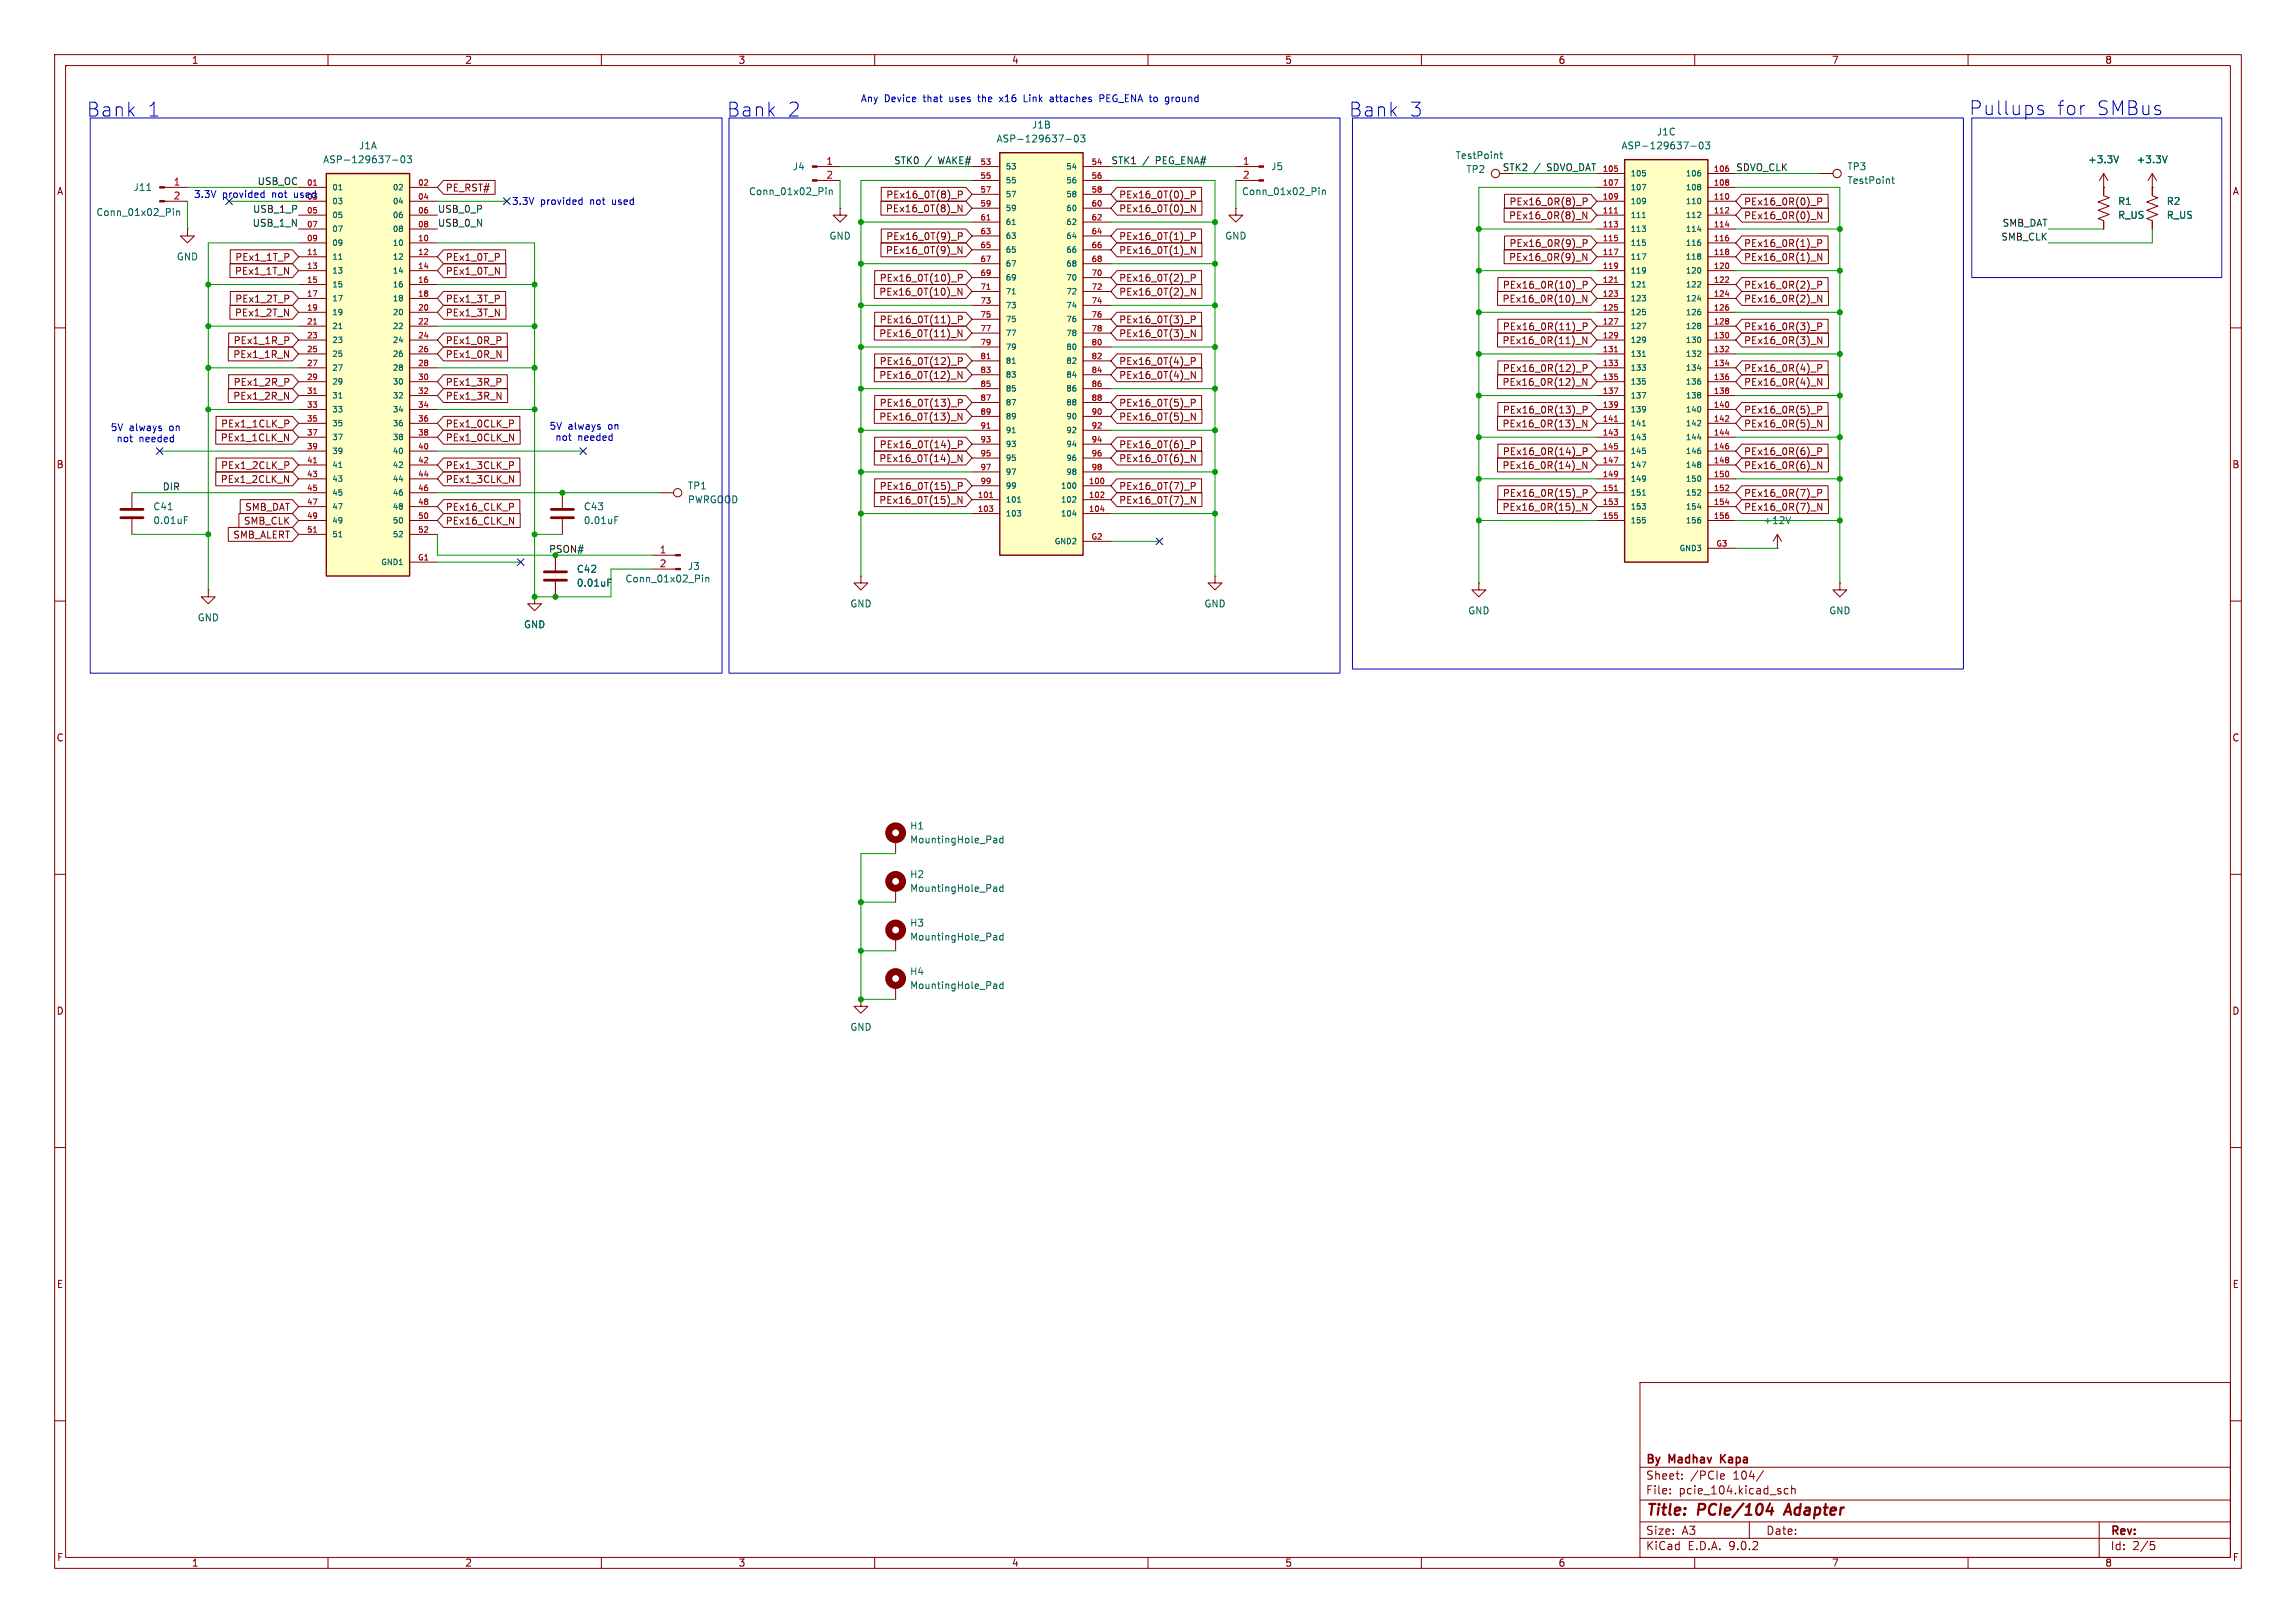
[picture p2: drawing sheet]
<svg xmlns="http://www.w3.org/2000/svg" width="420mm" height="297mm" viewBox="0 0 420 297" stroke-linecap="round" stroke-linejoin="round" font-family="sans-serif">
<defs><g id="words">
<g font-size="3.5" fill="#0000c2">
<text x="15.9" y="21.6">Bank</text>
<text x="26.9" y="21.6">1</text>
<text x="133" y="21.6">Bank</text>
<text x="144" y="21.6">2</text>
<text x="246.7" y="21.6">Bank</text>
<text x="257.8" y="21.6">3</text>
<text x="360.2" y="21.3">Pullups</text>
<text x="376.2" y="21.3">for</text>
<text x="383.4" y="21.3">SMBus</text>
</g>
<g font-size="2.8" fill="#840000">
<text x="301" y="277.9">Title:</text>
<text x="310.6" y="277.9">PCIe/104</text>
<text x="327.4" y="277.9">Adapter</text>
</g>
<g font-size="2.1" fill="#840000">
<text x="301" y="268.2">By</text>
<text x="305.4" y="268.2">Madhav</text>
<text x="315.4" y="268.2">Kapa</text>
<text x="301" y="273.7">File:</text>
<text x="301" y="271">Sheet:</text>
<text x="307.1" y="273.7">pcie_104.kicad_sch</text>
<text x="309.2" y="271">/PCIe</text>
<text x="317.1" y="271">104/</text>
<text x="301" y="281.1">Size:</text>
<text x="307.6" y="281.1">A3</text>
<text x="323" y="281.1">Date:</text>
<text x="386" y="281.3">Rev:</text>
<text x="301" y="283.9">KiCad</text>
<text x="308.7" y="283.9">E.D.A.</text>
<text x="316.3" y="283.9">9.0.2</text>
<text x="386" y="283.9">Id:</text>
<text x="390.1" y="283.9">2/5</text>
</g>
<g font-size="1.8" fill="#840000">
<text x="35" y="11.9">1</text>
<text x="85" y="11.9">2</text>
<text x="135" y="11.9">3</text>
<text x="185" y="11.9">4</text>
<text x="235" y="11.9">5</text>
<text x="285" y="11.9">6</text>
<text x="335" y="11.9">7</text>
<text x="385" y="11.9">8</text>
<text x="10.3" y="35.9">A</text>
<text x="81.4" y="35.2">PE_RST#</text>
<text x="408.3" y="35.9">A</text>
<text x="162" y="39.1">PEx16_0T(8)_N</text>
<text x="162" y="36.5">PEx16_0T(8)_P</text>
<text x="204.6" y="36.5">PEx16_0T(0)_P</text>
<text x="204.6" y="39.1">PEx16_0T(0)_N</text>
<text x="276" y="40.3">PEx16_0R(8)_N</text>
<text x="276" y="37.8">PEx16_0R(8)_P</text>
<text x="318.9" y="40.3">PEx16_0R(0)_N</text>
<text x="318.9" y="37.8">PEx16_0R(0)_P</text>
<text x="42.9" y="47.9">PEx1_1T_P</text>
<text x="81.4" y="47.9">PEx1_0T_P</text>
<text x="162" y="46.7">PEx16_0T(9)_N</text>
<text x="162" y="44.1">PEx16_0T(9)_P</text>
<text x="204.6" y="46.7">PEx16_0T(1)_N</text>
<text x="204.6" y="44.1">PEx16_0T(1)_P</text>
<text x="276" y="47.9">PEx16_0R(9)_N</text>
<text x="276" y="45.4">PEx16_0R(9)_P</text>
<text x="318.9" y="47.9">PEx16_0R(1)_N</text>
<text x="318.9" y="45.4">PEx16_0R(1)_P</text>
<text x="42.9" y="50.5">PEx1_1T_N</text>
<text x="81.4" y="50.5">PEx1_0T_N</text>
<text x="160.8" y="51.8">PEx16_0T(10)_P</text>
<text x="204.6" y="51.8">PEx16_0T(2)_P</text>
<text x="274.8" y="53">PEx16_0R(10)_P</text>
<text x="318.9" y="53">PEx16_0R(2)_P</text>
<text x="42.9" y="58.1">PEx1_2T_N</text>
<text x="42.9" y="55.6">PEx1_2T_P</text>
<text x="81.4" y="58.1">PEx1_3T_N</text>
<text x="81.4" y="55.6">PEx1_3T_P</text>
<text x="160.7" y="54.3">PEx16_0T(10)_N</text>
<text x="160.8" y="59.4">PEx16_0T(11)_P</text>
<text x="204.6" y="54.3">PEx16_0T(2)_N</text>
<text x="204.6" y="59.4">PEx16_0T(3)_P</text>
<text x="274.7" y="55.6">PEx16_0R(10)_N</text>
<text x="318.9" y="55.6">PEx16_0R(2)_N</text>
<text x="42.6" y="65.7">PEx1_1R_N</text>
<text x="42.6" y="63.2">PEx1_1R_P</text>
<text x="81.4" y="65.7">PEx1_0R_N</text>
<text x="81.4" y="63.2">PEx1_0R_P</text>
<text x="160.7" y="61.9">PEx16_0T(11)_N</text>
<text x="204.6" y="61.9">PEx16_0T(3)_N</text>
<text x="274.7" y="63.2">PEx16_0R(11)_N</text>
<text x="274.8" y="60.6">PEx16_0R(11)_P</text>
<text x="318.9" y="60.6">PEx16_0R(3)_P</text>
<text x="318.9" y="63.2">PEx16_0R(3)_N</text>
<text x="42.6" y="70.8">PEx1_2R_P</text>
<text x="81.4" y="70.8">PEx1_3R_P</text>
<text x="160.7" y="69.5">PEx16_0T(12)_N</text>
<text x="160.8" y="67">PEx16_0T(12)_P</text>
<text x="204.6" y="67">PEx16_0T(4)_P</text>
<text x="204.6" y="69.5">PEx16_0T(4)_N</text>
<text x="274.7" y="70.8">PEx16_0R(12)_N</text>
<text x="274.8" y="68.3">PEx16_0R(12)_P</text>
<text x="318.9" y="68.3">PEx16_0R(4)_P</text>
<text x="318.9" y="70.8">PEx16_0R(4)_N</text>
<text x="42.6" y="73.3">PEx1_2R_N</text>
<text x="81.4" y="73.3">PEx1_3R_N</text>
<text x="160.7" y="77.2">PEx16_0T(13)_N</text>
<text x="160.8" y="74.6">PEx16_0T(13)_P</text>
<text x="204.6" y="74.6">PEx16_0T(5)_P</text>
<text x="204.6" y="77.2">PEx16_0T(5)_N</text>
<text x="274.8" y="75.9">PEx16_0R(13)_P</text>
<text x="318.9" y="75.9">PEx16_0R(5)_P</text>
<text x="40.3" y="81">PEx1_1CLK_N</text>
<text x="40.3" y="78.4">PEx1_1CLK_P</text>
<text x="81.4" y="81">PEx1_0CLK_N</text>
<text x="81.4" y="78.4">PEx1_0CLK_P</text>
<text x="160.8" y="82.2">PEx16_0T(14)_P</text>
<text x="204.6" y="82.2">PEx16_0T(6)_P</text>
<text x="274.7" y="78.4">PEx16_0R(13)_N</text>
<text x="274.8" y="83.5">PEx16_0R(14)_P</text>
<text x="318.9" y="78.4">PEx16_0R(5)_N</text>
<text x="318.9" y="83.5">PEx16_0R(6)_P</text>
<text x="10.3" y="85.9">B</text>
<text x="40.3" y="88.6">PEx1_2CLK_N</text>
<text x="40.3" y="86">PEx1_2CLK_P</text>
<text x="81.4" y="88.6">PEx1_3CLK_N</text>
<text x="81.4" y="86">PEx1_3CLK_P</text>
<text x="160.7" y="84.8">PEx16_0T(14)_N</text>
<text x="160.8" y="89.9">PEx16_0T(15)_P</text>
<text x="204.6" y="89.9">PEx16_0T(7)_P</text>
<text x="204.6" y="84.8">PEx16_0T(6)_N</text>
<text x="274.7" y="86">PEx16_0R(14)_N</text>
<text x="318.9" y="86">PEx16_0R(6)_N</text>
<text x="408.2" y="85.9">B</text>
<text x="44.8" y="93.7">SMB_DAT</text>
<text x="81.4" y="93.7">PEx16_CLK_P</text>
<text x="160.7" y="92.4">PEx16_0T(15)_N</text>
<text x="204.6" y="92.4">PEx16_0T(7)_N</text>
<text x="274.7" y="93.7">PEx16_0R(15)_N</text>
<text x="274.8" y="91.1">PEx16_0R(15)_P</text>
<text x="318.9" y="91.1">PEx16_0R(7)_P</text>
<text x="318.9" y="93.7">PEx16_0R(7)_N</text>
<text x="42.6" y="98.7">SMB_ALERT</text>
<text x="44.5" y="96.2">SMB_CLK</text>
<text x="81.4" y="96.2">PEx16_CLK_N</text>
<text x="10.3" y="135.9">C</text>
<text x="408.2" y="135.9">C</text>
<text x="10.3" y="185.9">D</text>
<text x="408.2" y="185.9">D</text>
<text x="10.3" y="235.9">E</text>
<text x="408.3" y="235.9">E</text>
<text x="10.3" y="285.9">F</text>
<text x="35" y="286.9">1</text>
<text x="85" y="286.9">2</text>
<text x="135" y="286.9">3</text>
<text x="185" y="286.9">4</text>
<text x="235" y="286.9">5</text>
<text x="285" y="286.9">6</text>
<text x="335" y="286.9">7</text>
<text x="385" y="286.9">8</text>
<text x="408.3" y="285.9">F</text>
</g>
<g font-size="1.8" fill="#0000c2">
<text x="157.4" y="18.9">Any</text>
<text x="161.7" y="18.9">Device</text>
<text x="169" y="18.9">that</text>
<text x="173.9" y="18.9">uses</text>
<text x="179.4" y="18.9">the</text>
<text x="183.5" y="18.9">x16</text>
<text x="188.2" y="18.9">Link</text>
<text x="193.1" y="18.9">attaches</text>
<text x="202.4" y="18.9">PEG_ENA to</text>
<text x="214.9" y="18.9">ground</text>
<text x="35.4" y="36.4">3.3V</text>
<text x="40.7" y="36.4">provided</text>
<text x="49.9" y="36.4">not</text>
<text x="54.1" y="36.4">used</text>
<text x="93.6" y="37.7">3.3V</text>
<text x="98.8" y="37.7">provided</text>
<text x="108" y="37.7">not</text>
<text x="112.2" y="37.7">used</text>
<text x="20.2" y="79.1">5V</text>
<text x="21.2" y="81.1">not</text>
<text x="23.6" y="79.1">always</text>
<text x="25.4" y="81.1">needed</text>
<text x="31.1" y="79.1">on</text>
<text x="100.4" y="78.8">5V</text>
<text x="101.5" y="80.9">not</text>
<text x="103.9" y="78.8">always</text>
<text x="105.7" y="80.9">needed</text>
<text x="111.4" y="78.8">on</text>
</g>
<g font-size="1.8" fill="#006464">
<text x="188.7" y="23.7">J1B</text>
<text x="65.6" y="27.5">J1A</text>
<text x="182.2" y="26.3">ASP-129637-03</text>
<text x="266.2" y="29.3">TestPoint</text>
<text x="296.5" y="27.5">ASP-129637-03</text>
<text x="303" y="25">J1C</text>
<text x="24.3" y="35.2">J11</text>
<text x="59" y="30.1">ASP-129637-03</text>
<text x="136.9" y="35.9">Conn_01x02_Pin</text>
<text x="144.9" y="31.3">J4</text>
<text x="227.1" y="35.9">Conn_01x02_Pin</text>
<text x="232.4" y="31.3">J5</text>
<text x="268.1" y="31.9">TP2</text>
<text x="337.8" y="31.3">TP3</text>
<text x="337.8" y="33.9">TestPoint</text>
<text x="381.9" y="30.1">+3.3V</text>
<text x="390.8" y="30.1">+3.3V</text>
<text x="17.5" y="39.7">Conn_01x02_Pin</text>
<text x="387.4" y="37.7">R1</text>
<text x="387.4" y="40.2">R_US</text>
<text x="396.2" y="37.7">R2</text>
<text x="396.2" y="40.2">R_US</text>
<text x="32.3" y="47.9">GND</text>
<text x="151.6" y="44">GND</text>
<text x="224" y="44">GND</text>
<text x="125.7" y="89.8">TP1</text>
<text x="27.9" y="93.6">C41</text>
<text x="106.7" y="93.6">C43</text>
<text x="125.7" y="92.3">PWRGOOD</text>
<text x="27.9" y="96.1">0.01uF</text>
<text x="106.7" y="96.1">0.01uF</text>
<text x="322.5" y="96.1">+12V</text>
<text x="105.4" y="107.5">0.01uF</text>
<text x="105.4" y="105">C42</text>
<text x="114.3" y="106.8">Conn_01x02_Pin</text>
<text x="125.7" y="104.5">J3</text>
<text x="36.1" y="113.9">GND</text>
<text x="155.4" y="111.4">GND</text>
<text x="220.2" y="111.4">GND</text>
<text x="268.5" y="112.6">GND</text>
<text x="334.5" y="112.6">GND</text>
<text x="95.8" y="115.2">GND</text>
<text x="166.4" y="152">H1</text>
<text x="166.4" y="154.5">MountingHole_Pad</text>
<text x="166.4" y="160.9">H2</text>
<text x="166.4" y="163.4">MountingHole_Pad</text>
<text x="166.4" y="169.8">H3</text>
<text x="166.4" y="172.3">MountingHole_Pad</text>
<text x="166.4" y="178.7">H4</text>
<text x="166.4" y="181.2">MountingHole_Pad</text>
<text x="155.4" y="188.8">GND</text>
</g>
<g font-size="1.8" fill="#a90000">
<text x="31.7" y="34">1</text>
<text x="151.1" y="30.2">1</text>
<text x="151.1" y="32.8">2</text>
<text x="227.3" y="30.2">1</text>
<text x="227.3" y="32.8">2</text>
<text x="31.7" y="36.6">2</text>
<text x="120.6" y="101.3">1</text>
<text x="120.6" y="103.9">2</text>
</g>
<g font-size="1.8" fill="#0f0f0f">
<text x="47" y="33.9">USB_OC</text>
<text x="163.4" y="30.1">STK0</text>
<text x="169.3" y="30.1">/</text>
<text x="171.8" y="30.1">WAKE#</text>
<text x="203.2" y="30.1">STK1</text>
<text x="209" y="30.1">/</text>
<text x="211.5" y="30.1">PEG_ENA#</text>
<text x="274.8" y="31.4">STK2</text>
<text x="280.6" y="31.4">/</text>
<text x="283.1" y="31.4">SDVO_DAT</text>
<text x="317.5" y="31.4">SDVO_CLK</text>
<text x="46.1" y="41.6">USB_1_N</text>
<text x="46.2" y="39">USB_1_P</text>
<text x="80" y="41.6">USB_0_N</text>
<text x="80" y="39">USB_0_P</text>
<text x="366.2" y="41.6">SMB_DAT</text>
<text x="366" y="44.1">SMB_CLK</text>
<text x="29.7" y="89.8">DIR</text>
<text x="100.3" y="101.3">PSON#</text>
</g>
<g font-size="1.4" fill="#a90000">
<text x="56.1" y="34">01</text>
<text x="76.4" y="34">02</text>
<text x="179.2" y="30.2">53</text>
<text x="179.2" y="32.8">55</text>
<text x="179.2" y="35.3">57</text>
<text x="199.6" y="30.2">54</text>
<text x="199.6" y="32.8">56</text>
<text x="199.6" y="35.3">58</text>
<text x="293.1" y="31.5">105</text>
<text x="293.1" y="34">107</text>
<text x="313.4" y="31.5">106</text>
<text x="313.4" y="34">108</text>
<text x="56.1" y="39.1">05</text>
<text x="56.1" y="41.7">07</text>
<text x="76.4" y="36.6">04</text>
<text x="76.4" y="39.1">06</text>
<text x="76.4" y="41.7">08</text>
<text x="179.2" y="37.8">59</text>
<text x="179.2" y="40.4">61</text>
<text x="199.6" y="37.8">60</text>
<text x="199.6" y="40.4">62</text>
<text x="293.1" y="36.6">109</text>
<text x="293.1" y="39.1">111</text>
<text x="293.1" y="41.7">113</text>
<text x="313.4" y="36.6">110</text>
<text x="313.4" y="39.1">112</text>
<text x="313.4" y="41.7">114</text>
<text x="56.1" y="44.2">09</text>
<text x="56.1" y="46.7">11</text>
<text x="76.4" y="44.2">10</text>
<text x="76.4" y="46.7">12</text>
<text x="179.2" y="42.9">63</text>
<text x="179.2" y="45.5">65</text>
<text x="199.6" y="42.9">64</text>
<text x="199.6" y="45.5">66</text>
<text x="293.1" y="44.2">115</text>
<text x="293.1" y="46.7">117</text>
<text x="313.4" y="44.2">116</text>
<text x="313.4" y="46.7">118</text>
<text x="56.1" y="49.3">13</text>
<text x="56.1" y="51.8">15</text>
<text x="76.4" y="49.3">14</text>
<text x="76.4" y="51.8">16</text>
<text x="179.2" y="48">67</text>
<text x="179.2" y="50.5">69</text>
<text x="179.2" y="53.1">71</text>
<text x="199.6" y="48">68</text>
<text x="199.6" y="50.5">70</text>
<text x="199.6" y="53.1">72</text>
<text x="293.1" y="49.3">119</text>
<text x="293.1" y="51.8">121</text>
<text x="313.4" y="49.3">120</text>
<text x="313.4" y="51.8">122</text>
<text x="56.1" y="54.4">17</text>
<text x="56.1" y="56.9">19</text>
<text x="56.1" y="59.4">21</text>
<text x="76.4" y="54.4">18</text>
<text x="76.4" y="56.9">20</text>
<text x="76.4" y="59.4">22</text>
<text x="179.2" y="55.6">73</text>
<text x="179.2" y="58.2">75</text>
<text x="199.6" y="55.6">74</text>
<text x="199.6" y="58.2">76</text>
<text x="293.1" y="54.4">123</text>
<text x="293.1" y="56.9">125</text>
<text x="293.1" y="59.4">127</text>
<text x="313.4" y="54.4">124</text>
<text x="313.4" y="56.9">126</text>
<text x="313.4" y="59.4">128</text>
<text x="56.1" y="62">23</text>
<text x="56.1" y="64.5">25</text>
<text x="76.4" y="62">24</text>
<text x="76.4" y="64.5">26</text>
<text x="179.2" y="60.7">77</text>
<text x="179.2" y="63.2">79</text>
<text x="179.2" y="65.8">81</text>
<text x="199.6" y="60.7">78</text>
<text x="199.6" y="63.2">80</text>
<text x="199.6" y="65.8">82</text>
<text x="293.1" y="62">129</text>
<text x="293.1" y="64.5">131</text>
<text x="313.4" y="62">130</text>
<text x="313.4" y="64.5">132</text>
<text x="56.1" y="67.1">27</text>
<text x="56.1" y="69.6">29</text>
<text x="76.4" y="67.1">28</text>
<text x="76.4" y="69.6">30</text>
<text x="179.2" y="68.3">83</text>
<text x="179.2" y="70.9">85</text>
<text x="199.6" y="68.3">84</text>
<text x="199.6" y="70.9">86</text>
<text x="293.1" y="67.1">133</text>
<text x="293.1" y="69.6">135</text>
<text x="313.4" y="67.1">134</text>
<text x="313.4" y="69.6">136</text>
<text x="56.1" y="72.1">31</text>
<text x="56.1" y="74.7">33</text>
<text x="56.1" y="77.2">35</text>
<text x="76.4" y="72.1">32</text>
<text x="76.4" y="74.7">34</text>
<text x="76.4" y="77.2">36</text>
<text x="179.2" y="73.4">87</text>
<text x="179.2" y="75.9">89</text>
<text x="199.6" y="73.4">88</text>
<text x="199.6" y="75.9">90</text>
<text x="293.1" y="72.1">137</text>
<text x="293.1" y="74.7">139</text>
<text x="293.1" y="77.2">141</text>
<text x="313.4" y="72.1">138</text>
<text x="313.4" y="74.7">140</text>
<text x="313.4" y="77.2">142</text>
<text x="56.1" y="79.8">37</text>
<text x="56.1" y="82.3">39</text>
<text x="76.4" y="79.8">38</text>
<text x="76.4" y="82.3">40</text>
<text x="179.2" y="78.5">91</text>
<text x="179.2" y="81">93</text>
<text x="179.2" y="83.6">95</text>
<text x="199.6" y="78.5">92</text>
<text x="199.6" y="81">94</text>
<text x="199.6" y="83.6">96</text>
<text x="293.1" y="79.8">143</text>
<text x="293.1" y="82.3">145</text>
<text x="313.4" y="79.8">144</text>
<text x="313.4" y="82.3">146</text>
<text x="56.1" y="84.8">41</text>
<text x="56.1" y="87.4">43</text>
<text x="56.1" y="89.9">45</text>
<text x="76.4" y="84.8">42</text>
<text x="76.4" y="87.4">44</text>
<text x="76.4" y="89.9">46</text>
<text x="179.2" y="86.1">97</text>
<text x="179.2" y="88.6">99</text>
<text x="199.1" y="88.6">100</text>
<text x="199.6" y="86.1">98</text>
<text x="293.1" y="84.8">147</text>
<text x="293.1" y="87.4">149</text>
<text x="293.1" y="89.9">151</text>
<text x="313.4" y="84.8">148</text>
<text x="313.4" y="87.4">150</text>
<text x="313.4" y="89.9">152</text>
<text x="56.1" y="92.5">47</text>
<text x="56.1" y="95">49</text>
<text x="76.4" y="92.5">48</text>
<text x="76.4" y="95">50</text>
<text x="178.8" y="91.2">101</text>
<text x="178.8" y="93.7">103</text>
<text x="199.1" y="91.2">102</text>
<text x="199.1" y="93.7">104</text>
<text x="293.1" y="92.5">153</text>
<text x="293.1" y="95">155</text>
<text x="313.4" y="92.5">154</text>
<text x="313.4" y="95">156</text>
<text x="56.1" y="97.5">51</text>
<text x="76.4" y="97.5">52</text>
<text x="199.5" y="98.8">G2</text>
<text x="313.8" y="100.1">G3</text>
<text x="76.4" y="102.6">G1</text>
</g>
<g font-size="1.4" fill="#006464">
<text x="60.7" y="35">01</text>
<text x="71.7" y="35">02</text>
<text x="183.9" y="31.2">53</text>
<text x="183.9" y="33.8">55</text>
<text x="194.9" y="31.2">54</text>
<text x="194.9" y="33.8">56</text>
<text x="298.2" y="32.5">105</text>
<text x="298.2" y="35">107</text>
<text x="308.2" y="32.5">106</text>
<text x="308.2" y="35">108</text>
<text x="60.7" y="37.6">03</text>
<text x="60.7" y="40.1">05</text>
<text x="71.7" y="37.6">04</text>
<text x="71.7" y="40.1">06</text>
<text x="183.9" y="36.3">57</text>
<text x="183.9" y="38.8">59</text>
<text x="183.9" y="41.4">61</text>
<text x="194.9" y="36.3">58</text>
<text x="194.9" y="38.8">60</text>
<text x="194.9" y="41.4">62</text>
<text x="298.2" y="37.6">109</text>
<text x="298.2" y="40.1">111</text>
<text x="308.2" y="37.6">110</text>
<text x="308.2" y="40.1">112</text>
<text x="60.7" y="42.6">07</text>
<text x="60.7" y="45.2">09</text>
<text x="60.7" y="47.7">11</text>
<text x="71.7" y="42.6">08</text>
<text x="71.7" y="45.2">10</text>
<text x="71.7" y="47.7">12</text>
<text x="183.9" y="43.9">63</text>
<text x="183.9" y="46.5">65</text>
<text x="194.9" y="43.9">64</text>
<text x="194.9" y="46.5">66</text>
<text x="298.2" y="42.6">113</text>
<text x="298.2" y="45.2">115</text>
<text x="298.2" y="47.7">117</text>
<text x="308.2" y="42.6">114</text>
<text x="308.2" y="45.2">116</text>
<text x="308.2" y="47.7">118</text>
<text x="60.7" y="50.3">13</text>
<text x="60.7" y="52.8">15</text>
<text x="71.7" y="50.3">14</text>
<text x="71.7" y="52.8">16</text>
<text x="183.9" y="49">67</text>
<text x="183.9" y="51.5">69</text>
<text x="194.9" y="49">68</text>
<text x="194.9" y="51.5">70</text>
<text x="298.2" y="50.3">119</text>
<text x="298.2" y="52.8">121</text>
<text x="308.2" y="50.3">120</text>
<text x="308.2" y="52.8">122</text>
<text x="60.7" y="55.3">17</text>
<text x="60.7" y="57.9">19</text>
<text x="71.7" y="55.3">18</text>
<text x="71.7" y="57.9">20</text>
<text x="183.9" y="54.1">71</text>
<text x="183.9" y="56.6">73</text>
<text x="183.9" y="59.2">75</text>
<text x="194.9" y="54.1">72</text>
<text x="194.9" y="56.6">74</text>
<text x="194.9" y="59.2">76</text>
<text x="298.2" y="55.3">123</text>
<text x="298.2" y="57.9">125</text>
<text x="308.2" y="55.3">124</text>
<text x="308.2" y="57.9">126</text>
<text x="60.7" y="60.4">21</text>
<text x="60.7" y="63">23</text>
<text x="60.7" y="65.5">25</text>
<text x="71.7" y="60.4">22</text>
<text x="71.7" y="63">24</text>
<text x="71.7" y="65.5">26</text>
<text x="183.9" y="61.7">77</text>
<text x="183.9" y="64.2">79</text>
<text x="194.9" y="61.7">78</text>
<text x="194.9" y="64.2">80</text>
<text x="298.2" y="60.4">127</text>
<text x="298.2" y="63">129</text>
<text x="298.2" y="65.5">131</text>
<text x="308.2" y="60.4">128</text>
<text x="308.2" y="63">130</text>
<text x="308.2" y="65.5">132</text>
<text x="60.7" y="68">27</text>
<text x="60.7" y="70.6">29</text>
<text x="71.7" y="68">28</text>
<text x="71.7" y="70.6">30</text>
<text x="183.9" y="66.8">81</text>
<text x="183.9" y="69.3">83</text>
<text x="183.9" y="71.9">85</text>
<text x="194.9" y="66.8">82</text>
<text x="194.9" y="69.3">84</text>
<text x="194.9" y="71.9">86</text>
<text x="298.2" y="68">133</text>
<text x="298.2" y="70.6">135</text>
<text x="308.2" y="68">134</text>
<text x="308.2" y="70.6">136</text>
<text x="60.7" y="73.1">31</text>
<text x="60.7" y="75.7">33</text>
<text x="71.7" y="73.1">32</text>
<text x="71.7" y="75.7">34</text>
<text x="183.9" y="74.4">87</text>
<text x="183.9" y="76.9">89</text>
<text x="194.9" y="74.4">88</text>
<text x="194.9" y="76.9">90</text>
<text x="298.2" y="73.1">137</text>
<text x="298.2" y="75.7">139</text>
<text x="308.2" y="73.1">138</text>
<text x="308.2" y="75.7">140</text>
<text x="60.7" y="78.2">35</text>
<text x="60.7" y="80.7">37</text>
<text x="60.7" y="83.3">39</text>
<text x="71.7" y="78.2">36</text>
<text x="71.7" y="80.7">38</text>
<text x="71.7" y="83.3">40</text>
<text x="183.9" y="79.5">91</text>
<text x="183.9" y="82">93</text>
<text x="194.9" y="79.5">92</text>
<text x="194.9" y="82">94</text>
<text x="298.2" y="78.2">141</text>
<text x="298.2" y="80.7">143</text>
<text x="298.2" y="83.3">145</text>
<text x="308.2" y="78.2">142</text>
<text x="308.2" y="80.7">144</text>
<text x="308.2" y="83.3">146</text>
<text x="60.7" y="85.8">41</text>
<text x="60.7" y="88.4">43</text>
<text x="71.7" y="85.8">42</text>
<text x="71.7" y="88.4">44</text>
<text x="183.9" y="84.6">95</text>
<text x="183.9" y="87.1">97</text>
<text x="183.9" y="89.6">99</text>
<text x="193.9" y="89.6">100</text>
<text x="194.9" y="84.6">96</text>
<text x="194.9" y="87.1">98</text>
<text x="298.2" y="85.8">147</text>
<text x="298.2" y="88.4">149</text>
<text x="308.2" y="85.8">148</text>
<text x="308.2" y="88.4">150</text>
<text x="60.7" y="90.9">45</text>
<text x="60.7" y="93.4">47</text>
<text x="60.7" y="96">49</text>
<text x="71.7" y="90.9">46</text>
<text x="71.7" y="93.4">48</text>
<text x="71.7" y="96">50</text>
<text x="183.9" y="92.2">101</text>
<text x="183.9" y="94.7">103</text>
<text x="193.9" y="92.2">102</text>
<text x="193.9" y="94.7">104</text>
<text x="298.2" y="90.9">151</text>
<text x="298.2" y="93.4">153</text>
<text x="298.2" y="96">155</text>
<text x="308.2" y="90.9">152</text>
<text x="308.2" y="93.4">154</text>
<text x="308.2" y="96">156</text>
<text x="60.7" y="98.5">51</text>
<text x="71.7" y="98.5">52</text>
<text x="192.8" y="99.8">GND2</text>
<text x="307.1" y="101.1">GND3</text>
<text x="69.6" y="103.6">GND1</text>
</g>
<text font-size="1.4" fill="#0000c2" x="56.1" y="36.6">03</text>
</g></defs>
<g fill="none" stroke="#840000" stroke-width=".18">
<path d="M10 10h400v277h-400zM12 12h396v273h-396zM60 10v2M110 10v2M160 10v2M210 10v2M260 10v2M310 10v2M360 10v2M226.1 38.1v1.3h1.2l-1.2 1.2-1.3-1.2h1.3M226.1 38.1h.1M226.1 30.5h4.2"/>
<path d="M226.1 33h4.2M384.8 34.3v1.5l1 .4-2 .8 2 .7-2 .8 2 .7-2 .8 1 .4v1.5M10 60h2M408 60h2M102.9 90.2v2.8M102.9 95v2.8M120.6 90.2h2.6M325.1 97.8l-.7 1.3M325.1 97.8l.8 1.3M325.1 97.8v2.5M10 110h2M38.1 108v1.2h1.3l-1.3 1.3-1.3-1.3h1.3"/>
<path d="M38.1 108h.1M101.6 101.6v2.8M101.6 106.4v2.8M119.4 101.6h4.2M119.4 104.1h4.2M222.2 105.4v1.3h1.3l-1.3 1.3-1.2-1.3h1.2M222.2 105.4h.1M270.5 106.7v1.3h-1.3l1.3 1.2 1.3-1.2h-1.3M270.5 106.7h.1M325.1 100.3h.1M336.5 106.7v1.3h1.3l-1.3 1.2-1.2-1.2h1.2M336.5 106.7h.1"/>
<path d="M408 110h2M10 160h2M163.8 153.7v2.5M408 160h2M163.8 162.6v2.5M163.8 171.5v2.5M157.5 182.9v1.3h1.2l-1.2 1.2-1.3-1.2h1.3M157.5 182.9h.1M163.8 180.3v2.6M10 210h2M408 210h2M300 253h108v32h-108z"/>
<path d="M10 260h2M300 278.5h108M300 274.5h108M300 268.5h108M305.5 273.2v.2M305.5 272.5v.1M307.7 270.5v.2M307.7 269.8v.1M314.9 269.7l.5 .1v.2l-.7 .2M315.4 270.6l-.5 .1M320 278.5v3M322.6 269.1l-1.3 1.9"/>
<path d="M327.1 272.5l-.4-.1-.3 .3v.4l.1 .2h.6M327.7 272.5l.2-.1 .4 .1 .1 .9M327.7 271.9v1.5M384 278.5v6.5M408 260h2M60 285v2M110 285v2M160 285v2M210 285v2M260 285v2M300 281.5h108M310 285v2"/>
<path d="M360 285v2M393.4 282.1h.7M393.5 282.7h.4l.3 .2-.2 .6-.5 .1"/>
<circle cx="273.6" cy="31.7" r=".76"/>
<circle cx="124" cy="90.2" r=".76"/>
</g>
<path d="M323.8 275.1l-.7 1.4h1.3M324.2 275.9l-.2 1.3M327.2 275.2l-.9 2" fill="none" stroke="#840000" stroke-width=".4"/>
<path d="M314.8 266.2v1.5M315.6 266.2l-.8 .8" fill="none" stroke="#840000" stroke-width=".3"/>
<path d="M100.8 93.2h4.1M100.8 94.7h4.1M99.6 104.6h4M99.6 106.2h4" fill="none" stroke="#840000" stroke-width=".51"/>
<g fill="none" stroke="#006464" stroke-width=".18">
<path d="M241.3 34.4v.1M241.3 34.8v.8M241.9 34.8v.8M241.9 34.9l.2-.1h.3v.8M274.4 28.2h.4M274.5 27.8v1l.3 .2M112.5 95.2h.4M112.5 94.6h.6M327.5 94.6l-.4 1.2M111.2 106.6h.4M111.2 106h.6M128.5 105.2v.1"/>
<path d="M128.5 105.7v.8M129.1 105.7v.8M129.1 105.8l.2-.1h.3l.1 .8M181.9 153.4h.2l.2 .2v.6M182.3 154.2h-.4M182.3 153.7l-.4 .1M183.5 153v1.2M183.5 153.5l-.4-.1-.2 .2 .1 .6h.5M181.9 162.3h.2l.2 .2v.6M181.9 171.2h.2l.2 .2v.6M182.3 163.1h-.4M182.3 162.6l-.4 .1"/>
<path d="M182.3 172h-.4M182.3 171.5h-.4M183.5 162.4l-.4-.1-.2 .2 .1 .6h.5M183.5 161.9v1.2M183.5 170.8v1.2M183.5 179.6v1.3M183.5 171.2h-.4l-.2 .2 .1 .6h.5M181.9 180.1h.2l.2 .2v.6M182.3 180.9h-.4M182.3 180.4h-.4M183.5 180.1h-.4l-.2 .2 .1 .6h.5"/>
</g>
<g fill="none" stroke="#840000" stroke-width="1.3">
<circle cx="163.8" cy="152.4" r="1.27"/>
<circle cx="163.8" cy="170.2" r="1.27"/>
<circle cx="163.8" cy="161.3" r="1.27"/>
<circle cx="163.8" cy="179.1" r="1.27"/>
</g>
<g fill="#840000" stroke="#840000" stroke-width=".18">
<path d="M123.6 101.5h.9v.2h-.9z"/>
<path d="M123.6 104h.9v.3h-.9z"/>
<path d="M230.3 30.4h.8v.2h-.8z"/>
<path d="M230.3 32.9h.8v.2h-.8z"/>
</g>
<path d="M297.2 29.2h15.2v73.7h-15.2z" fill="#ffffc2"/>
<path d="M297.2 29.2h15.2v73.7h-15.2z" fill="none" stroke="#840000" stroke-width=".25"/>
<g fill="none" stroke="#840000" stroke-width=".18">
<path d="M30.1 34.3h4.2M30.1 36.8h4.2M292.1 31.8h5.1M292.1 34.3h5.1M292.1 36.8h5.1M292.1 39.4h5.1M312.4 31.8h5.1M312.4 34.3h5.1M312.4 36.8h5.1M312.4 39.4h5.1M384.8 34.3h.1M384.8 31.8l-.8 1.2"/>
<path d="M384.8 31.8l.8 1.2M384.8 31.8v2.5M34.3 41.9v1.3h-1.3l1.3 1.3 1.3-1.3h-1.3M34.3 41.9h.1M292.1 41.9h5.1M292.1 44.5h5.1M292.1 47h5.1M292.1 49.5h5.1M292.1 52.1h5.1M292.1 54.6h5.1M292.1 57.2h5.1M292.1 59.7h5.1"/>
<path d="M312.4 41.9h5.1M312.4 44.5h5.1M312.4 47h5.1M312.4 49.5h5.1M312.4 52.1h5.1M312.4 54.6h5.1M312.4 57.2h5.1M312.4 59.7h5.1M292.1 62.2h5.1M292.1 64.8h5.1M292.1 67.3h5.1M292.1 69.9h5.1"/>
<path d="M292.1 72.4h5.1M292.1 74.9h5.1M292.1 77.5h5.1M312.4 62.2h5.1M312.4 64.8h5.1M312.4 67.3h5.1M312.4 69.9h5.1M312.4 72.4h5.1M312.4 74.9h5.1M312.4 77.5h5.1M24.1 90.2v2.8M24.1 95v2.8"/>
<path d="M292.1 80h5.1M292.1 82.6h5.1M292.1 85.1h5.1M292.1 87.6h5.1M292.1 90.2h5.1M292.1 92.7h5.1M292.1 95.3h5.1M312.4 80h5.1M312.4 82.6h5.1M312.4 85.1h5.1M312.4 87.6h5.1M312.4 90.2h5.1"/>
<path d="M312.4 92.7h5.1M312.4 95.3h5.1M97.8 109.2v1.3h1.3l-1.3 1.3-1.3-1.3h1.3M97.8 109.2h.1M157.5 105.4v1.3h-1.3l1.3 1.3 1.2-1.3h-1.2M157.5 105.4h.1M312.4 100.3h5.1"/>
</g>
<g fill="none" stroke="#006464" stroke-width=".18">
<path d="M26.9 34.9h.7M31.7 38.2v.1M31.7 38.6v.8M32.3 38.6v.8M32.3 38.7l.2-.1 .3 .1 .1 .7M300.4 33.7h.7l-.5 1.1M300.4 39.8h.6M301 31.7v.4M301 36.4v.7M301 36.7v.1M309.3 26.8h1M311 26h.1a.68 .68 0 0 1 .5 .6 .68 .68 0 0 1-.5 .6 .84 .84 0 0 1-.1-1.2z"/>
<path d="M311 38.9l.1 .4-.6 .5h.6M311 31.6l.1 .2-.1 .4M311 33.8l.1 .1-.1 .2M311 34.2l.1 .2-.1 .3M311 36.4l.1 .3-.1 .5M312 26h.8l-.5 .5 .4 .1v.5l-.2 .1-.5-.1M387.5 28.5l-.4 1.3M300.4 41.4h.6l-.3 .3M300.4 46.4h.7l-.5 1.1M300.4 54.1h.6l-.3 .3M300.4 59.1h.7l-.5 1.1M300.4 52.5h.6"/>
<path d="M301 41.8v.5M301 44.4v.4M301 49.1v.7M301 54.5v.5M301 57.1v.4M301 49.4v.1M310.5 42h.7M310.5 54.7h.7M311 51.6l.1 .4-.6 .5h.6M311 46.9l.1 .2-.1 .3M311 59.6l.1 .2-.1 .3M311 44.3l.1 .2-.1 .4"/>
<path d="M311 46.5l.1 .1-.1 .2M311 49.1l.1 .3-.1 .5M311 57l.1 .2-.1 .4M311 59.2l.1 .1-.1 .2M300.4 66.8h.6l-.3 .3M300.4 71.8h.7l-.5 1.1M300.4 79.5h.6l-.3 .3M300.4 65.2h.6M300.4 77.9h.6M301 61.8v.7M301 67.2v.5M301 69.8v.4"/>
<path d="M301 74.5v.7M301 79.9v.5M301 62.1v.1M301 74.8v.1M310.5 67.4h.7M311 64.3l.1 .4-.6 .5h.6M311 77l.1 .4-.6 .5h.6M311 72.3l.1 .2-.1 .3M311 61.8l.1 .3-.1 .5M311 69.7l.1 .2-.1 .4M311 71.9l.1 .1-.1 .2M311 74.5l.1 .3-.1 .5"/>
<path d="M30.8 93.3h.7M33.7 95.2h.5M33.7 94.6h.6M300.4 84.5h.7l-.5 1.1M300.4 92.2h.6l-.3 .3M300.4 90.6h.6M301 82.5v.4M301 87.2v.7M301 92.6v.5M301 95.2v.4M301 87.5v.1M310.5 80.1h.7"/>
<path d="M310.5 92.8h.7M311 89.7l.1 .4-.6 .5h.6M311 82.4l.1 .2-.1 .4M311 84.6l.1 .1-.1 .2M311 85l.1 .2-.1 .3M311 87.2l.1 .3-.1 .5M311 95.1l.1 .2-.1 .4"/>
</g>
<g fill="none" stroke="#a90000" stroke-width=".18">
<path d="M295.3 32.9h.6l-.4 1M295.3 39h.6M295.8 30.8v.5M295.8 35.5v.7M295.9 35.9l-.1 .1M316.1 38l.1 .4-.6 .6h.6M316.2 30.8v.5M316.2 33v.2M316.2 33.4v.4M316.2 35.6v.7M295.3 40.5h.6l-.3 .4M295.3 45.6h.6l-.4 1"/>
<path d="M295.3 53.2h.6l-.3 .4M295.3 58.3h.6l-.4 1M295.3 51.7h.6M295.8 41v.4M295.8 43.5v.5M295.8 48.2v.7M295.8 53.7v.4M295.8 56.2v.5M295.9 48.6l-.1 .1M315.6 41.2h.7M315.6 53.9h.7M316.1 50.7l.1 .4-.6 .6h.6"/>
<path d="M316.2 43.5v.5M316.2 45.7v.2M316.2 46.1v.4M316.2 48.3v.7M316.2 56.2v.5M316.2 58.4v.2M316.2 58.8v.4M295.3 65.9h.6l-.3 .4M295.3 71h.6l-.4 1M295.3 78.6h.6l-.3 .4M295.3 64.4h.6M295.3 77.1h.6"/>
<path d="M295.8 60.9v.7M295.8 66.4v.4M295.8 68.9v.5M295.8 73.6v.7M295.8 79.1v.4M295.9 61.3l-.1 .1M295.9 74l-.1 .1M315.6 66.6h.7M315.6 79.3h.7M316.1 63.4l.1 .4-.6 .6h.6M316.1 76.1l.1 .4-.6 .6h.6M316.2 71.5v.4"/>
<path d="M316.2 61v.7M316.2 68.9v.5M316.2 71.1v.2M316.2 73.7v.7M295.3 83.7h.6l-.4 1M295.3 91.3h.6l-.3 .4M295.3 89.8h.6M295.8 81.6v.5M295.8 86.3v.7M295.8 91.8v.4M295.8 94.3v.5M295.9 86.7l-.1 .1"/>
<path d="M315.6 92h.7M316.1 88.8l.1 .4-.6 .6h.6M316.2 84.2v.4M316.2 81.6v.5M316.2 83.8v.2M316.2 86.4v.7M316.2 94.3v.5"/>
</g>
<path d="M22.1 93.2h4.1M22.1 94.7h4.1" fill="none" stroke="#840000" stroke-width=".51"/>
<g fill="#840000" stroke="#840000" stroke-width=".18">
<path d="M29.2 34.2h.9v.2h-.9z"/>
<path d="M29.2 36.7h.9v.3h-.9z"/>
</g>
<path d="M59.7 31.8h15.2v73.6h-15.2z" fill="#ffffc2"/>
<path d="M59.7 31.8h15.2v73.6h-15.2z" fill="none" stroke="#840000" stroke-width=".25"/>
<g fill="none" stroke="#840000" stroke-width=".18">
<path d="M54.6 34.3h5.1M54.6 36.8h5.1M54.6 39.4h5.1M74.9 34.3h5.1M74.9 36.8h5.1M74.9 39.4h5.1M393.7 34.3h.1M393.7 31.8l-.8 1.2M393.7 31.8l.8 1.2M393.7 31.8v2.5M54.6 41.9h5.1M54.6 44.5h5.1"/>
<path d="M54.6 47h5.1M54.6 49.5h5.1M54.6 52.1h5.1M54.6 54.6h5.1M54.6 57.2h5.1M54.6 59.7h5.1M74.9 41.9h5.1M74.9 44.5h5.1M74.9 47h5.1M74.9 49.5h5.1M74.9 52.1h5.1M74.9 54.6h5.1"/>
<path d="M74.9 57.2h5.1M74.9 59.7h5.1M54.6 62.2h5.1M54.6 64.8h5.1M54.6 67.3h5.1M54.6 69.9h5.1M54.6 72.4h5.1M54.6 74.9h5.1M54.6 77.5h5.1M74.9 62.2h5.1M74.9 64.8h5.1M74.9 67.3h5.1"/>
<path d="M74.9 69.9h5.1M74.9 72.4h5.1M74.9 74.9h5.1M74.9 77.5h5.1M54.6 80h5.1M54.6 82.6h5.1M54.6 85.1h5.1M54.6 87.6h5.1M54.6 90.2h5.1M54.6 92.7h5.1M54.6 95.3h5.1M54.6 97.8h5.1"/>
<path d="M74.9 80h5.1M74.9 82.6h5.1M74.9 85.1h5.1M74.9 87.6h5.1M74.9 90.2h5.1M74.9 92.7h5.1M74.9 95.3h5.1M74.9 97.8h5.1M74.9 102.9h5.1"/>
</g>
<path d="M62 34.8h.5M71.8 29.3h1M73.5 28.6l.1-.1a.68 .68 0 0 1 .5 .7 .68 .68 0 0 1-.5 .6 .84 .84 0 0 1-.1-1.2zM74.5 28.5h.8l-.5 .5 .4 .1v.6l-.2 .1-.5-.1M396.4 28.5l-.4 1.3M62 47.5h.5M62 60.2h.5M62 72.9h.5M62 85.6h.5M62 98.3h.5" fill="none" stroke="#006464" stroke-width=".18"/>
<path d="M57.3 33.9h.6M57.3 46.6h.6M57.3 59.3h.6M57.3 72h.6M57.3 84.7h.6M57.3 97.4h.6" fill="none" stroke="#a90000" stroke-width=".18"/>
<path d="M182.9 27.9h15.2v73.7h-15.2z" fill="#ffffc2"/>
<path d="M182.9 27.9h15.2v73.7h-15.2z" fill="none" stroke="#840000" stroke-width=".25"/>
<g fill="none" stroke="#840000" stroke-width=".18">
<path d="M81.1 33h9.5v2.6h-9.5l-1.1-1.3zM149.5 30.5h4.2M149.5 33h4.2M153.7 38.1v1.3h-1.3l1.3 1.2 1.2-1.2h-1.2M153.7 38.1h.1M161.1 36.8h15.6l1.1 1.3-1.1 1.3h-15.6zM161.2 34.3h15.5l1.1 1.3-1.1 1.2h-15.5zM175.3 35.6h.6l.1-.2v-.3l-.7-.1v1.2M176 37.5v1.3l-.8-1.3v1.3M177.8 30.5h5.1M177.8 33h5.1M177.8 35.6h5.1"/>
<path d="M177.8 38.1h5.1M198.1 30.5h5.1M198.1 33h5.1M198.1 35.6h5.1M198.1 38.1h5.1M204.3 34.3h15.5v2.5h-15.5l-1.1-1.2zM204.3 36.8h15.6v2.6h-15.6l-1.1-1.3zM217.9 35.6h.6l.1-.2v-.3l-.7-.1v1.2M218.6 37.5v1.3l-.7-1.3v1.3M275.1 38.1h15.9l1.1 1.3-1.1 1.2h-15.9zM275.2 35.6h15.8l1.1 1.2-1.1 1.3h-15.8zM289.6 36.9l.6-.1 .1-.1v-.3l-.7-.2v1.3"/>
<path d="M290.3 38.8v1.2l-.8-1.2v1.2M318.6 38.1h15.9v2.5h-15.9l-1.1-1.2zM318.6 35.6h15.8v2.5h-15.8l-1.1-1.3zM332.5 36.9l.6-.1 .1-.1v-.3l-.7-.2v1.3M332.7 31.8h2.6M333.2 38.8v1.2l-.7-1.2v1.2M384.8 34.3h.1M384.8 34.3v1.3M393.7 34.3v1.5l1 .4-2 .8 2 .7-2 .8 2 .7-2 .8 1 .4v1.5M393.7 34.3h.1M42.1 48.3h11.4l1.1 1.2-1.1 1.3h-11.4zM42.1 55.9h11.4l1.1 1.3-1.1 1.2h-11.4z"/>
<path d="M42.1 45.7h11.4l1.1 1.3-1.1 1.3h-11.4zM42.1 53.3h11.4l1.1 1.3-1.1 1.3h-11.4zM81.1 55.9h11.5v2.5h-11.5l-1.1-1.2zM81.1 48.3h11.5v2.5h-11.5l-1.1-1.3zM81.1 45.7h11.4v2.6h-11.4l-1.1-1.3zM81.1 53.3h11.4v2.6h-11.4l-1.1-1.3zM159.9 59.7h16.8l1.1 1.3-1.1 1.2h-16.8zM159.9 52.1h16.8l1.1 1.2-1.1 1.3h-16.8zM160 49.5h16.7l1.1 1.3-1.1 1.3h-16.7zM160 57.1h16.7l1.1 1.3-1.1 1.3h-16.7zM161.1 44.4h15.6l1.1 1.3-1.1 1.3h-15.6zM161.2 41.9h15.5l1.1 1.3-1.1 1.3h-15.5z"/>
<path d="M174 54.1h.9M174 51.6h1M174 59.2h1M175.3 43.2h.6l.1-.2v-.3l-.7-.1v1.3M175.3 50.9l.6-.1 .1-.2v-.3l-.7-.1v1.3M175.3 58.5l.6-.1 .1-.2v-.3l-.7-.1v1.3M176 45.1v1.3l-.8-1.3v1.3M176 52.7v1.3l-.8-1.3v1.3M177.8 40.6h5.1M177.8 43.2h5.1M177.8 45.7h5.1M177.8 48.3h5.1"/>
<path d="M177.8 50.8h5.1M177.8 53.3h5.1M177.8 55.9h5.1M177.8 58.4h5.1M198.1 40.6h5.1M198.1 43.2h5.1M198.1 45.7h5.1M198.1 48.3h5.1M198.1 50.8h5.1M198.1 53.3h5.1M198.1 55.9h5.1M198.1 58.4h5.1"/>
<path d="M204.3 44.4h15.6v2.6h-15.6l-1.1-1.3zM204.3 52.1h15.6v2.5h-15.6l-1.1-1.3zM204.3 49.5h15.5v2.6h-15.5l-1.1-1.3zM204.3 41.9h15.5v2.6h-15.5l-1.1-1.3zM204.3 57.1h15.5v2.6h-15.5l-1.1-1.3zM204.3 59.7h15.6v2.5h-15.6l-1.1-1.2zM217.9 43.2h.6l.1-.2v-.3l-.7-.1v1.3M217.9 50.9l.6-.1 .1-.2v-.3l-.7-.1v1.3M217.9 58.5l.6-.1 .1-.2v-.3l-.7-.1v1.3M218.6 45.1v1.3l-.7-1.3v1.3M218.6 52.7v1.3l-.7-1.3v1.3M273.9 53.3h17.1l1.1 1.3-1.1 1.3h-17.1z"/>
<path d="M274 58.4h17l1.1 1.3-1.1 1.3h-17zM274 50.8h17l1.1 1.3-1.1 1.2h-17zM275.1 45.7h15.9l1.1 1.3-1.1 1.3h-15.9zM275.2 43.2h15.8l1.1 1.3-1.1 1.2h-15.8zM288.3 55.4h.9M288.3 52.9h1M289.6 59.8l.6-.1 .1-.2v-.3l-.7-.1v1.3M289.6 52.1h.6l.1-.2v-.3l-.7-.1v1.2M289.6 44.5h.6l.1-.2v-.3l-.7-.1v1.2M290.3 46.4v1.3l-.8-1.3v1.3M290.3 54v1.3l-.8-1.3v1.3M318.6 58.4h15.8v2.6h-15.8l-1.1-1.3z"/>
<path d="M318.6 45.7h15.9v2.6h-15.9l-1.1-1.3zM318.6 50.8h15.8v2.5h-15.8l-1.1-1.2zM318.6 53.3h15.9v2.6h-15.9l-1.1-1.3zM318.6 43.2h15.8v2.5h-15.8l-1.1-1.2zM332.5 44.5h.6l.1-.2v-.3l-.7-.1v1.2M332.5 52.1h.6l.1-.2v-.3l-.7-.1v1.2M332.5 59.8l.6-.1 .1-.2v-.3l-.7-.1v1.3M333.2 46.4v1.3l-.7-1.3v1.3M333.2 54v1.3l-.7-1.3v1.3M384.8 40.6v1.3M39.5 78.7h14l1.1 1.3-1.1 1.3h-14zM39.5 76.2h14l1.1 1.3-1.1 1.2h-14z"/>
<path d="M41.8 63.5h11.7l1.1 1.3-1.1 1.2h-11.7zM41.8 71.1h11.7l1.1 1.3-1.1 1.3h-11.7zM41.8 68.6h11.7l1.1 1.3-1.1 1.2h-11.7zM41.8 61h11.7l1.1 1.2-1.1 1.3h-11.7zM52.1 79.4l.7 1.3v-1.3M52.6 76.9l.2 .2v.3l-.2 .1M52.8 69.4v.4M52.8 61.8v.4M81.1 63.5h11.8v2.5h-11.8l-1.1-1.2zM81.1 78.7h14.1v2.6h-14.1l-1.1-1.3zM81.1 68.6h11.7v2.5h-11.7l-1.1-1.2zM81.1 61h11.7v2.5h-11.7l-1.1-1.3z"/>
<path d="M81.1 76.2h14v2.5h-14l-1.1-1.2zM81.1 71.1h11.8v2.6h-11.8l-1.1-1.3zM91.6 69.4v.4M91.6 61.8v.4M93.2 79.4l.7 1.3v-1.3M93.7 76.9l.2 .2v.3l-.2 .1M159.9 67.3h16.8l1.1 1.3-1.1 1.3h-16.8zM159.9 74.9h16.8l1.1 1.3-1.1 1.3h-16.8zM160 64.8h16.7l1.1 1.2-1.1 1.3h-16.7zM160 72.4h16.7l1.1 1.3-1.1 1.2h-16.7zM174 61.8h.9M174 69.4h.9"/>
<path d="M174 77h.9M174 66.8h1M174 74.5h1M175.3 66.1l.6-.1 .1-.1v-.3l-.7-.2v1.3M175.3 73.7h.6l.1-.2v-.3l-.7-.1v1.2M176 60.4v1.2l-.8-1.2v1.2M176 68v1.3l-.8-1.3v1.3M176 75.6v1.3l-.8-1.3v1.3M177.8 61h5.1M177.8 63.5h5.1M177.8 66h5.1M177.8 68.6h5.1"/>
<path d="M177.8 71.1h5.1M177.8 73.7h5.1M177.8 76.2h5.1M177.8 78.7h5.1M198.1 61h5.1M198.1 63.5h5.1M198.1 66h5.1M198.1 68.6h5.1M198.1 71.1h5.1M198.1 73.7h5.1M198.1 76.2h5.1M198.1 78.7h5.1"/>
<path d="M204.3 64.8h15.5v2.5h-15.5l-1.1-1.3zM204.3 72.4h15.5v2.5h-15.5l-1.1-1.2zM204.3 74.9h15.6v2.6h-15.6l-1.1-1.3zM204.3 67.3h15.6v2.6h-15.6l-1.1-1.3zM217.9 66.1l.6-.1 .1-.1v-.3l-.7-.2v1.3M217.9 73.7h.6l.1-.2v-.3l-.7-.1v1.2M218.6 60.4v1.2l-.7-1.2v1.2M218.6 68v1.3l-.7-1.3v1.3M218.6 75.6v1.3l-.7-1.3v1.3M273.9 61h17.1l1.1 1.2-1.1 1.3h-17.1zM273.9 68.6h17.1l1.1 1.3-1.1 1.2h-17.1zM273.9 76.2h17.1l1.1 1.3-1.1 1.2h-17.1z"/>
<path d="M274 66h17l1.1 1.3-1.1 1.3h-17zM274 73.7h17l1.1 1.2-1.1 1.3h-17zM288.3 63h.9M288.3 70.6h.9M288.3 78.3h.9M288.3 68.1h1M288.3 60.5h1M288.3 75.7h1M289.6 67.4l.6-.1 .1-.2v-.3l-.7-.1v1.3M289.6 75l.6-.1 .1-.1v-.3l-.7-.2v1.3M290.3 61.6v1.3l-.8-1.3v1.3M290.3 69.3v1.2l-.8-1.2v1.2"/>
<path d="M290.3 76.9v1.2l-.8-1.2v1.2M318.6 66h15.8v2.6h-15.8l-1.1-1.3zM318.6 68.6h15.9v2.5h-15.9l-1.1-1.2zM318.6 73.7h15.8v2.5h-15.8l-1.1-1.3zM318.6 76.2h15.9v2.5h-15.9l-1.1-1.2zM318.6 61h15.9v2.5h-15.9l-1.1-1.3zM332.5 67.4l.6-.1 .1-.2v-.3l-.7-.1v1.3M332.5 75l.6-.1 .1-.1v-.3l-.7-.2v1.3M333.2 61.6v1.3l-.7-1.3v1.3M333.2 69.3v1.2l-.7-1.2v1.2M333.2 76.9v1.2l-.7-1.2v1.2M39.5 86.4h14l1.1 1.2-1.1 1.3h-14z"/>
<path d="M39.5 83.8h14l1.1 1.3-1.1 1.3h-14zM41.8 96.5h11.7l1.1 1.3-1.1 1.3h-11.7zM43.7 94h9.8l1.1 1.3-1.1 1.2h-9.8zM43.9 91.4h9.6l1.1 1.3-1.1 1.3h-9.6zM52.1 87l.7 1.3v-1.3M52.6 84.5l.2 .2v.3l-.2 .2M81.1 94h14.1v2.5h-14.1l-1.1-1.2zM81.1 86.4h14.1v2.5h-14.1l-1.1-1.3zM81.1 91.4h14v2.6h-14l-1.1-1.3zM81.1 83.8h14v2.6h-14l-1.1-1.3zM93.2 94.7l.7 1.2v-1.2M93.2 87l.7 1.3v-1.3"/>
<path d="M93.7 84.5l.2 .2v.3l-.2 .2M93.7 92.1l.2 .3v.3l-.2 .1M159.9 82.5h16.8l1.1 1.3-1.1 1.3h-16.8zM159.9 90.2h16.8l1.1 1.2-1.1 1.3h-16.8zM160 80h16.7l1.1 1.3-1.1 1.3h-16.7zM160 87.6h16.7l1.1 1.3-1.1 1.3h-16.7zM174 84.6h.9M174 92.2h.9M174 82.1h1M174 89.7h1M175.3 81.3h.6l.1-.2v-.3l-.7-.1v1.3M175.3 89l.6-.1 .1-.2v-.3l-.7-.1v1.3"/>
<path d="M176 83.2v1.3l-.8-1.3v1.3M176 90.8v1.3l-.8-1.3v1.3M177.8 81.3h5.1M177.8 83.8h5.1M177.8 86.4h5.1M177.8 88.9h5.1M177.8 91.4h5.1M177.8 94h5.1M198.1 81.3h5.1M198.1 83.8h5.1M198.1 86.4h5.1M198.1 88.9h5.1"/>
<path d="M198.1 91.4h5.1M198.1 94h5.1M198.1 99.1h5.1M204.3 87.6h15.5v2.6h-15.5l-1.1-1.3zM204.3 90.2h15.6v2.5h-15.6l-1.1-1.3zM204.3 82.5h15.6v2.6h-15.6l-1.1-1.3zM204.3 80h15.5v2.6h-15.5l-1.1-1.3zM217.9 81.3h.6l.1-.2v-.3l-.7-.1v1.3M217.9 89l.6-.1 .1-.2v-.3l-.7-.1v1.3M218.6 83.2v1.3l-.7-1.3v1.3M218.6 90.8v1.3l-.7-1.3v1.3M273.9 91.4h17.1l1.1 1.3-1.1 1.3h-17.1z"/>
<path d="M273.9 83.8h17.1l1.1 1.3-1.1 1.3h-17.1zM274 81.3h17l1.1 1.3-1.1 1.2h-17zM274 88.9h17l1.1 1.3-1.1 1.2h-17zM288.3 93.5h.9M288.3 85.9h.9M288.3 83.3h1M288.3 91h1M289.6 90.2h.6l.1-.2v-.3l-.7-.1v1.2M289.6 82.6h.6l.1-.2v-.3l-.7-.1v1.2M290.3 84.5v1.3l-.8-1.3v1.3M290.3 92.1v1.3l-.8-1.3v1.3M318.6 88.9h15.8v2.5h-15.8l-1.1-1.2z"/>
<path d="M318.6 83.8h15.9v2.6h-15.9l-1.1-1.3zM318.6 81.3h15.8v2.5h-15.8l-1.1-1.2zM318.6 91.4h15.9v2.6h-15.9l-1.1-1.3zM332.5 82.6h.6l.1-.2v-.3l-.7-.1v1.2M332.5 90.2h.6l.1-.2v-.3l-.7-.1v1.2M333.2 84.5v1.3l-.7-1.3v1.3M333.2 92.1v1.3l-.7-1.3v1.3M97.8 109.2h.1M101.6 101.6v2.8M101.6 106.4v2.8"/>
<circle cx="336" cy="31.7" r=".76"/>
</g>
<g fill="none" stroke="#006464" stroke-width=".18">
<path d="M151.1 34.4v.1M151.1 34.8v.8M151.7 34.8v.8M151.7 34.9l.2-.1h.3v.8M195 25.5h1M196.7 24.8l.1-.1a.68 .68 0 0 1 .5 .6 .68 .68 0 0 1-.5 .7 .84 .84 0 0 1-.1-1.2zM197.7 24.7h.8l-.5 .5 .4 .1v.6l-.2 .1-.5-.1M346 32.8h.5M346.2 32.3v1.1l.3 .2M387.5 28.5l-.4 1.3M396.4 28.5l-.4 1.3M185.2 41.1h.5"/>
<path d="M185.2 53.8h.5M185.2 66.5h.5M185.2 79.2h.5M186.1 93.4h.6l-.3 .4M186.1 91.9h.6M186.7 93.9v.4M196.2 94.1h.7M196.7 90.9l.1 .4-.6 .6h.6M196.7 88.4l.1 .3-.1 .6M111.2 106.6h.4M111.2 106h.6"/>
</g>
<path d="M180.5 40.3h.6M180.5 53h.6M180.5 65.7h.6M180.5 78.4h.6M181 92.6h.6l-.3 .4M181 91.1h.6M181.5 93.1v.4M201.3 93.3h.7M201.8 90.1l.1 .4-.6 .6h.6M201.9 87.7v.6" fill="none" stroke="#a90000" stroke-width=".18"/>
<g fill="#840000" stroke="#840000" stroke-width=".18">
<path d="M148.6 30.4h.9v.2h-.9z"/>
<path d="M148.6 32.9h.9v.2h-.9z"/>
</g>
<g fill="none" stroke="#009600" stroke-width=".18">
<path d="M34.3 36.8v5.1M34.3 34.3h20.3M41.9 36.8h12.7M80 36.8h12.7M153.7 30.5h24.1M153.7 33v5.1M177.8 33h-20.3v72.4M203.2 33h19v72.4M203.2 30.5h22.9M226.1 33v5.1M276.9 31.8h15.2M292.1 34.3h-21.6v72.4"/>
<path d="M317.5 31.8h15.2M317.5 34.3h19v72.4M38.1 52.1h16.5M38.1 59.7h16.5M54.6 44.5h-16.5v63.5M80 44.5h17.8v64.7h14v-5.1h7.6M80 52.1h17.8M80 59.7h17.8M157.5 48.3h20.3M157.5 40.6h20.3M157.5 55.9h20.3M203.2 48.3h19"/>
<path d="M203.2 40.6h19M203.2 55.9h19M270.5 49.5h21.6M270.5 57.2h21.6M270.5 41.9h21.6M317.5 49.5h19M317.5 57.2h19M317.5 41.9h19M374.6 41.9h10.2M393.7 41.9v2.6h-19.1M38.1 74.9h16.5M38.1 67.3h16.5"/>
<path d="M80 74.9h17.8M80 67.3h17.8M157.5 71.1h20.3M157.5 63.5h20.3M157.5 78.7h20.3M203.2 71.1h19M203.2 63.5h19M203.2 78.7h19M270.5 72.4h21.6M270.5 64.8h21.6M317.5 72.4h19M317.5 64.8h19"/>
<path d="M24.1 90.2h30.5M24.1 97.8h14M29.2 82.6h25.4M80 97.8v3.8h39.4M80 90.2h40.6M80 82.6h26.7M97.8 97.8h5.1M157.5 94h20.3M157.5 86.4h20.3M203.2 94h19M203.2 86.4h19M203.2 99.1h8.9"/>
<path d="M270.5 95.3h21.6M270.5 87.6h21.6M270.5 80h21.6M317.5 95.3h19M317.5 87.6h19M317.5 80h19M80 102.9h15.2M317.5 100.3h7.6M163.8 156.2h-6.3v26.7h6.3M157.5 174h6.3M157.5 165.1h6.3"/>
</g>
<path d="M41.3 36.2l1.2 1.2M42.5 36.2l-1.2 1.2M92.1 36.2l1.2 1.2M93.3 36.2l-1.2 1.2M28.6 81.9l1.2 1.3M29.8 81.9l-1.2 1.3M106.1 81.9l1.2 1.3M107.3 81.9l-1.2 1.3M211.5 98.5l1.2 1.2M212.7 98.5l-1.2 1.2M94.6 102.3l1.3 1.2M95.9 102.3l-1.3 1.2" fill="none" stroke="#000084" stroke-width=".18"/>
<g fill="none" stroke="#0000c2" stroke-width=".18">
<path d="M182.8 17.8l.7 .8M183.5 17.8l-.7 .8M187.3 17.3v1.3h.7M192.1 17.8h.5M192.7 18.1h-.5l-.1 .2 .1 .3h.5M201.2 18h.6l.1-.2v-.3l-.7-.2v1.3M372.9 19.4l.2-.1 .6 .1M16.5 21.6h115.6v101.6h-115.6zM47.9 35.3l.4 .1M48.3 34.9v1.2M48.3 36.1h-.4M106.1 36.6h.4"/>
<path d="M106.5 36.1v1.3M106.5 37.4h-.4M133.3 21.6h111.8v101.6h-111.8zM247.4 21.6h111.8v100.8h-111.8zM360.7 21.6h45.7v29.2h-45.7zM372.9 20l.8 .3 .1 .3-.3 .4-.7-.1"/>
</g>
<g fill="#009600" stroke="#009600" stroke-width=".18">
<circle cx="336.5" cy="72.4" r=".46"/>
<circle cx="336.5" cy="87.6" r=".46"/>
<circle cx="336.5" cy="95.3" r=".46"/>
<circle cx="336.5" cy="64.8" r=".46"/>
<circle cx="336.5" cy="80" r=".46"/>
<circle cx="336.5" cy="49.5" r=".46"/>
<circle cx="336.5" cy="57.2" r=".46"/>
<circle cx="336.5" cy="41.9" r=".46"/>
<circle cx="270.5" cy="41.9" r=".46"/>
<circle cx="270.5" cy="64.8" r=".46"/>
<circle cx="270.5" cy="95.3" r=".46"/>
<circle cx="270.5" cy="57.2" r=".46"/>
<circle cx="270.5" cy="87.6" r=".46"/>
<circle cx="270.5" cy="72.4" r=".46"/>
<circle cx="270.5" cy="80" r=".46"/>
<circle cx="222.2" cy="94" r=".46"/>
<circle cx="222.2" cy="40.6" r=".46"/>
<circle cx="270.5" cy="49.5" r=".46"/>
<circle cx="38.1" cy="59.7" r=".46"/>
<circle cx="38.1" cy="52.1" r=".46"/>
<circle cx="38.1" cy="97.8" r=".46"/>
<circle cx="38.1" cy="67.3" r=".46"/>
<circle cx="38.1" cy="74.9" r=".46"/>
<circle cx="222.2" cy="71.1" r=".46"/>
<circle cx="222.2" cy="63.5" r=".46"/>
<circle cx="222.2" cy="78.7" r=".46"/>
<circle cx="222.2" cy="55.9" r=".46"/>
<circle cx="157.5" cy="40.6" r=".46"/>
<circle cx="157.5" cy="55.9" r=".46"/>
<circle cx="157.5" cy="48.3" r=".46"/>
<circle cx="97.8" cy="97.8" r=".46"/>
<circle cx="101.6" cy="101.6" r=".46"/>
<circle cx="97.8" cy="109.2" r=".46"/>
<circle cx="101.6" cy="109.2" r=".46"/>
<circle cx="222.2" cy="86.4" r=".46"/>
<circle cx="157.5" cy="94" r=".46"/>
<circle cx="157.5" cy="174" r=".46"/>
<circle cx="157.5" cy="182.9" r=".46"/>
<circle cx="157.5" cy="165.1" r=".46"/>
<circle cx="157.5" cy="63.5" r=".46"/>
<circle cx="157.5" cy="78.7" r=".46"/>
<circle cx="157.5" cy="71.1" r=".46"/>
<circle cx="157.5" cy="86.4" r=".46"/>
<circle cx="97.8" cy="67.3" r=".46"/>
<circle cx="97.8" cy="59.7" r=".46"/>
<circle cx="97.8" cy="74.9" r=".46"/>
<circle cx="97.8" cy="52.1" r=".46"/>
<circle cx="102.9" cy="90.2" r=".46"/>
<circle cx="222.2" cy="48.3" r=".46"/>
</g>
<use href="#words"/>
</svg>
